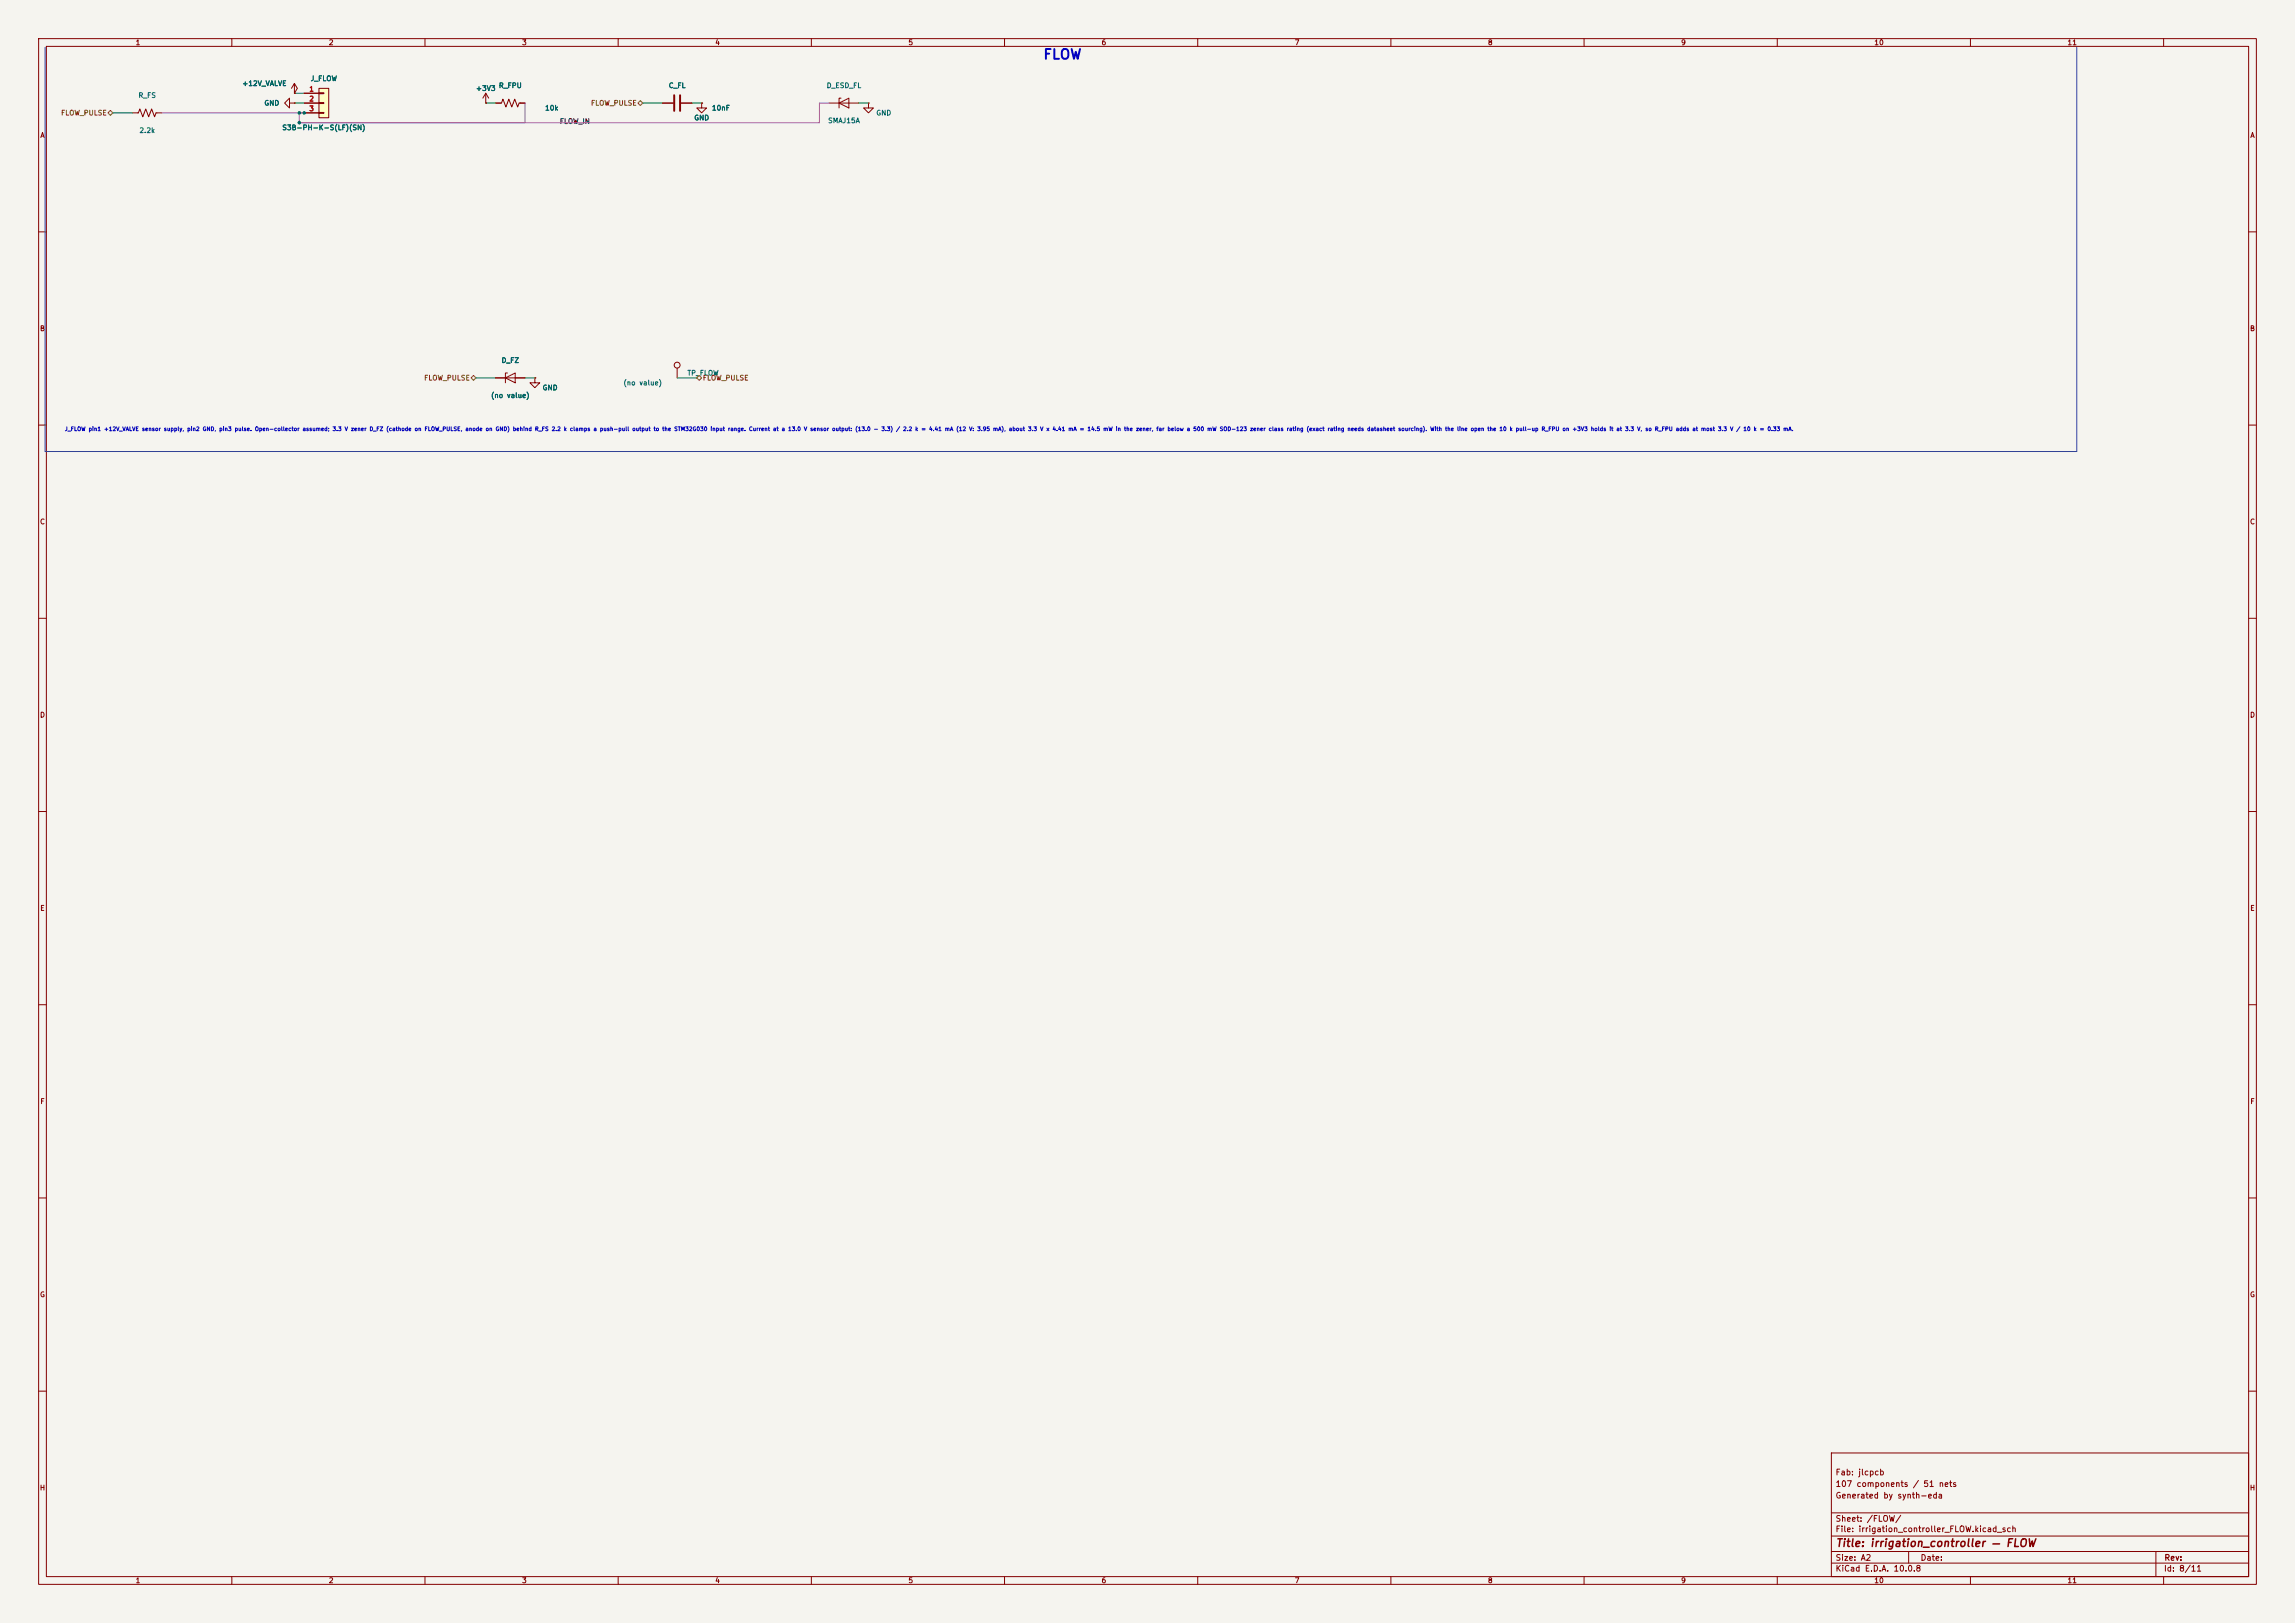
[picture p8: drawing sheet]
<svg xmlns="http://www.w3.org/2000/svg" width="594mm" height="420mm" viewBox="0 0 594 420" stroke-linecap="round" stroke-linejoin="round" font-family="sans-serif">
<defs><g id="words">
<text font-size="2.5" fill="#0000c2" x="269.8" y="16">FLOW</text>
<text font-size="2" fill="#840000" x="475" y="400.8">Title: irrigation_controller — FLOW</text>
<g font-size="1.5" fill="#840000">
<text x="475" y="382.1">Fab: jlcpcb</text>
<text x="475" y="388.1">Generated by synth-eda</text>
<text x="475" y="385.1">107 components / 51 nets</text>
<text x="475" y="394.1">Sheet: /FLOW/</text>
<text x="475" y="396.8">File: irrigation_controller_FLOW.kicad_sch</text>
<text x="475" y="407">KiCad E.D.A. 10.0.8</text>
<text x="475" y="404.2">Size: A2</text>
<text x="497" y="404.2">Date:</text>
<text x="560" y="407">Id: 8/11</text>
<text x="560.1" y="404.2">Rev:</text>
</g>
<g font-size="1.3" fill="#840000">
<text x="35" y="12">1</text>
<text x="85" y="12">2</text>
<text x="135" y="12">3</text>
<text x="185" y="12">4</text>
<text x="235" y="12">5</text>
<text x="285" y="12">6</text>
<text x="335" y="12">7</text>
<text x="385" y="12">8</text>
<text x="435" y="12">9</text>
<text x="485" y="12">10</text>
<text x="535" y="12">11</text>
<text x="10.3" y="36">A</text>
<text x="582.3" y="36">A</text>
<text x="10.2" y="86">B</text>
<text x="582.2" y="86">B</text>
<text x="10.2" y="136">C</text>
<text x="582.2" y="136">C</text>
<text x="10.2" y="186">D</text>
<text x="582.2" y="186">D</text>
<text x="10.3" y="236">E</text>
<text x="582.3" y="236">E</text>
<text x="10.3" y="286">F</text>
<text x="582.3" y="286">F</text>
<text x="10.2" y="336">G</text>
<text x="582.2" y="336">G</text>
<text x="10.2" y="386">H</text>
<text x="582.2" y="386">H</text>
<text x="35" y="410">1</text>
<text x="85" y="410">2</text>
<text x="135" y="410">3</text>
<text x="185" y="410">4</text>
<text x="235" y="410">5</text>
<text x="285" y="410">6</text>
<text x="335" y="410">7</text>
<text x="385" y="410">8</text>
<text x="435" y="410">9</text>
<text x="485" y="410">10</text>
<text x="535" y="410">11</text>
</g>
<g font-size="1.3" fill="#006464">
<text x="62.6" y="22.6">+12V_VALVE</text>
<text x="80.3" y="21.3">J_FLOW</text>
<text x="123.1" y="23.8">+3V3</text>
<text x="129" y="23.1">R_FPU</text>
<text x="173" y="23.1">C_FL</text>
<text x="213.8" y="23.1">D_ESD_FL</text>
<text x="35.7" y="25.6">R_FS</text>
<text x="68.3" y="27.6">GND</text>
<text x="141" y="28.9">10k</text>
<text x="184.1" y="28.9">10nF</text>
<text x="35.9" y="34.7">2.2k</text>
<text x="72.9" y="34">S3B-PH-K-S(LF)(SN)</text>
<text x="179.5" y="31.4">GND</text>
<text x="214.2" y="32.2">SMAJ15A</text>
<text x="226.7" y="30.2">GND</text>
<text x="129.7" y="94.2">D_FZ</text>
<text x="140.3" y="101.3">GND</text>
<text x="161.2" y="100">(no value)</text>
<text x="177.8" y="97.5">TP_FLOW</text>
<text x="127" y="103.3">(no value)</text>
</g>
<g font-size="1.3" fill="#a90000">
<text x="79.9" y="24">1</text>
<text x="79.9" y="26.5">2</text>
<text x="79.9" y="29.1">3</text>
</g>
<g font-size="1.3" fill="#725600">
<text x="152.8" y="27.6">FLOW_PULSE</text>
<text x="15.7" y="30.2">FLOW_PULSE</text>
<text x="109.6" y="98.8">FLOW_PULSE</text>
<text x="181.8" y="98.8">FLOW_PULSE</text>
</g>
<text font-size="1.3" fill="#0f0f0f" x="144.8" y="32.4">FLOW_IN</text>
<text font-size="1" fill="#0000c2" x="16.7" y="111.8">J_FLOW pin1 +12V_VALVE sensor supply, pin2 GND, pin3 pulse. Open-collector assumed; 3.3 V zener D_FZ (cathode on FLOW_PULSE, anode on GND) behind R_FS 2.2 k clamps a push-pull output to the STM32G030 input range. Current at a 13.0 V sensor output: (13.0 - 3.3) / 2.2 k = 4.41 mA (12 V: 3.95 mA), about 3.3 V x 4.41 mA = 14.5 mW in the zener, far below a 500 mW SOD-123 zener class rating (exact rating needs datasheet sourcing). With the line open the 10 k pull-up R_FPU on +3V3 holds it at 3.3 V, so R_FPU adds at most 3.3 V / 10 k = 0.33 mA.</text>
</g></defs>
<path d="M0 0h594v420h-594z" fill="#f5f4ef" stroke="#f5f4ef" stroke-width=".26"/>
<g fill="none" stroke="#840000" stroke-width=".26">
<path d="M10 10h574v400h-574zM12 12h570v396h-570zM60 10v2M110 10v2M160 10v2M210 10v2M260 10v2M310 10v2M360 10v2M410 10v2M460 10v2M510 10v2"/>
<path d="M560 10v2M34.3 29.2h1.5l.4-1 .8 2 .7-2 .8 2 .7-2 .8 2 .4-1h1.5M74.9 26.7v-1.3l-1.2 1.3 1.2 1.2v-1.2h1.3M76.2 21.6v2.5l.8-1.2-.8-1.3-.8 1.3M76.2 24.1h.1M76.2 26.7h.1M181.6 26.7v1.2h1.3l-1.3 1.3-1.3-1.3h1.3M181.6 26.7h.1M10 60h2M582 60h2M128.3 97.8h7.6M130.8 97.8l2.5-1.3v2.6z"/>
<path d="M131.3 96.5h-.5v2.6M138.4 97.8v1.3h1.3l-1.3 1.2-1.2-1.2h1.2M138.4 97.8h.1M175.3 95.3v2.5M10 110h2M582 110h2M10 160h2M582 160h2M10 210h2M582 210h2M10 260h2M582 260h2"/>
<path d="M10 310h2M582 310h2M10 360h2M474 376h108v32h-108zM582 360h2M474 397.5h108M474 391.5h108M60 408v2M110 408v2M160 408v2M210 408v2M260 408v2"/>
<path d="M310 408v2M360 408v2M410 408v2M460 408v2M474 404.5h108M474 401.5h108M494 401.5v3M510 408v2M558 401.5v6.5M560 408v2"/>
<circle cx="175.3" cy="94.5" r=".76"/>
</g>
<path d="M82.5 22.9h2.6v7.6h-2.6z" fill="#ffffc2"/>
<g fill="none" stroke="#840000" stroke-width=".26">
<path d="M76.2 26.7h.1M76.2 24.1h.1M78.7 24.1h3.8M78.7 26.7h3.8M78.7 29.2h3.8M82.5 22.9h2.6v7.6h-2.6zM82.5 24h1.3v.3h-1.3zM82.5 26.5h1.3v.3h-1.3zM82.5 29.1h1.3v.2h-1.3zM125.7 26.7h.1M125.7 24.1l-.7 1.3M125.7 24.1l.8 1.3"/>
<path d="M125.7 24.1v2.6M128.3 26.7h1.5l.4-1 .7 2 .8-2 .8 2 .7-2 .8 2 .4-1h1.5M171.4 26.7h2.8M176.3 26.7h2.8M181.6 26.7h.1M214.6 26.7h7.6M217.2 26.7l2.5-1.3v2.5zM217.7 25.4h-.5v2.5M224.8 26.7v1.2h1.3l-1.3 1.3-1.3-1.3h1.3M224.8 26.7h.1M128.3 97.8h2.5M133.3 97.8h2.6"/>
<path d="M138.4 97.8h.1"/>
</g>
<path d="M174.5 24.6v4.1M176 24.6v4.1" fill="none" stroke="#840000" stroke-width=".51"/>
<path d="M27.9 29.2l.7-.6 .6 .6-.6 .6zM165.1 26.7l.6-.7 .7 .7-.7 .6zM121.9 97.8l.7-.6 .6 .6-.6 .6zM180.3 97.8l.7-.6 .6 .6-.6 .6z" fill="none" stroke="#725600" stroke-width=".26"/>
<path d="M11.7 12.3v104.5h525.8v-104.5" fill="none" stroke="#314296" stroke-width=".26"/>
<path d="M29.2 29.2h5.1M76.2 24.1h2.5M76.2 26.7h2.5M125.7 26.7h2.6M166.4 26.7h5M179.1 26.7h2.5M222.2 26.7h2.6M123.2 97.8h5.1M135.9 97.8h2.5M175.3 97.8h5" fill="none" stroke="#009600" stroke-width=".26"/>
<path d="M41.9 29.2h36.8M135.9 26.7v5.1M214.6 26.7h-2.5v5.1h-134.6v-2.6" fill="none" stroke="#9a43bf" stroke-width=".26"/>
<g fill="#009600">
<circle cx="78.7" cy="29.2" r=".46"/>
<circle cx="77.5" cy="29.2" r=".46"/>
<circle cx="77.5" cy="31.8" r=".46"/>
</g>
<use href="#words"/>
</svg>
